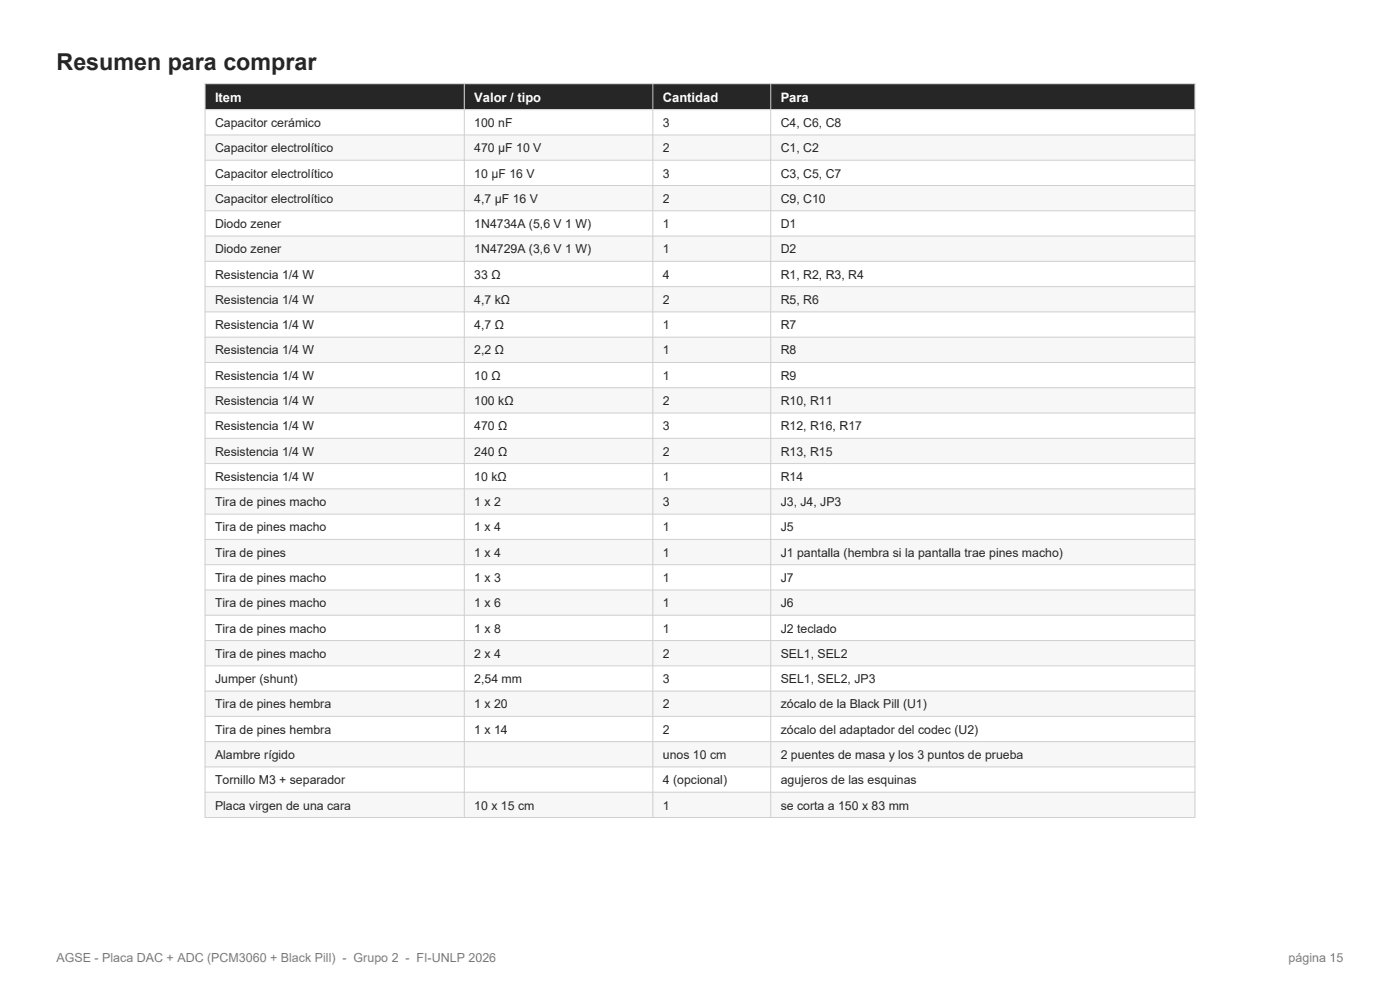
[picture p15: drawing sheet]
<svg xmlns="http://www.w3.org/2000/svg" width="297mm" height="210mm" viewBox="0 0 297 210" stroke-linecap="round" stroke-linejoin="round" font-family="sans-serif">
<defs><g id="words">
<text font-size="4.9" fill="#232630" x="12" y="14.9">Resumen para comprar</text>
<g font-size="2.8" fill="#fff">
<text x="45.6" y="21.6">Item</text>
<text x="100.6" y="21.6">Valor / tipo</text>
<text x="140.6" y="21.6">Cantidad</text>
<text x="165.6" y="21.6">Para</text>
</g>
<g font-size="2.6" fill="#232630">
<text x="45.6" y="26.9">Capacitor cerámico</text>
<text x="100.6" y="26.9">100 nF</text>
<text x="140.6" y="26.9">3</text>
<text x="165.6" y="26.9">C4, C6, C8</text>
<text x="45.6" y="32.3">Capacitor electrolítico</text>
<text x="100.6" y="32.3">470 µF 10 V</text>
<text x="140.6" y="32.3">2</text>
<text x="165.6" y="32.3">C1, C2</text>
<text x="45.6" y="37.7">Capacitor electrolítico</text>
<text x="100.6" y="37.7">10 µF 16 V</text>
<text x="140.6" y="37.7">3</text>
<text x="165.6" y="37.7">C3, C5, C7</text>
<text x="45.6" y="43">Capacitor electrolítico</text>
<text x="100.6" y="43">4,7 µF 16 V</text>
<text x="140.6" y="43">2</text>
<text x="165.6" y="43">C9, C10</text>
<text x="45.6" y="48.4">Diodo zener</text>
<text x="45.6" y="53.7">Diodo zener</text>
<text x="100.6" y="48.4">1N4734A (5,6 V 1 W)</text>
<text x="100.6" y="53.7">1N4729A (3,6 V 1 W)</text>
<text x="140.6" y="48.4">1</text>
<text x="140.6" y="53.7">1</text>
<text x="165.6" y="48.4">D1</text>
<text x="165.6" y="53.7">D2</text>
<text x="45.6" y="59.1">Resistencia 1/4 W</text>
<text x="100.6" y="59.1">33 Ω</text>
<text x="140.6" y="59.1">4</text>
<text x="165.6" y="59.1">R1, R2, R3, R4</text>
<text x="45.6" y="64.5">Resistencia 1/4 W</text>
<text x="100.6" y="64.5">4,7 kΩ</text>
<text x="140.6" y="64.5">2</text>
<text x="165.6" y="64.5">R5, R6</text>
<text x="45.6" y="69.8">Resistencia 1/4 W</text>
<text x="100.6" y="69.8">4,7 Ω</text>
<text x="140.6" y="69.8">1</text>
<text x="165.6" y="69.8">R7</text>
<text x="45.6" y="75.2">Resistencia 1/4 W</text>
<text x="100.6" y="75.2">2,2 Ω</text>
<text x="140.6" y="75.2">1</text>
<text x="165.6" y="75.2">R8</text>
<text x="45.6" y="80.6">Resistencia 1/4 W</text>
<text x="100.6" y="80.6">10 Ω</text>
<text x="140.6" y="80.6">1</text>
<text x="165.6" y="80.6">R9</text>
<text x="45.6" y="85.9">Resistencia 1/4 W</text>
<text x="100.6" y="85.9">100 kΩ</text>
<text x="140.6" y="85.9">2</text>
<text x="165.6" y="85.9">R10, R11</text>
<text x="45.6" y="91.3">Resistencia 1/4 W</text>
<text x="100.6" y="91.3">470 Ω</text>
<text x="140.6" y="91.3">3</text>
<text x="165.6" y="91.3">R12, R16, R17</text>
<text x="45.6" y="96.6">Resistencia 1/4 W</text>
<text x="100.6" y="96.6">240 Ω</text>
<text x="140.6" y="96.6">2</text>
<text x="165.6" y="96.6">R13, R15</text>
<text x="45.6" y="102">Resistencia 1/4 W</text>
<text x="45.6" y="107.4">Tira de pines macho</text>
<text x="100.6" y="102">10 kΩ</text>
<text x="100.6" y="107.4">1 x 2</text>
<text x="140.6" y="102">1</text>
<text x="140.6" y="107.4">3</text>
<text x="165.6" y="102">R14</text>
<text x="165.6" y="107.4">J3, J4, JP3</text>
<text x="45.6" y="112.7">Tira de pines macho</text>
<text x="100.6" y="112.7">1 x 4</text>
<text x="140.6" y="112.7">1</text>
<text x="165.6" y="112.7">J5</text>
<text x="45.6" y="118.1">Tira de pines</text>
<text x="100.6" y="118.1">1 x 4</text>
<text x="140.6" y="118.1">1</text>
<text x="165.6" y="118.1">J1 pantalla (hembra si la pantalla trae pines macho)</text>
<text x="45.6" y="123.5">Tira de pines macho</text>
<text x="100.6" y="123.5">1 x 3</text>
<text x="140.6" y="123.5">1</text>
<text x="165.6" y="123.5">J7</text>
<text x="45.6" y="128.8">Tira de pines macho</text>
<text x="100.6" y="128.8">1 x 6</text>
<text x="140.6" y="128.8">1</text>
<text x="165.6" y="128.8">J6</text>
<text x="45.6" y="134.2">Tira de pines macho</text>
<text x="100.6" y="134.2">1 x 8</text>
<text x="140.6" y="134.2">1</text>
<text x="165.6" y="134.2">J2 teclado</text>
<text x="45.6" y="139.5">Tira de pines macho</text>
<text x="100.6" y="139.5">2 x 4</text>
<text x="140.6" y="139.5">2</text>
<text x="165.6" y="139.5">SEL1, SEL2</text>
<text x="45.6" y="144.9">Jumper (shunt)</text>
<text x="100.6" y="144.9">2,54 mm</text>
<text x="140.6" y="144.9">3</text>
<text x="165.6" y="144.9">SEL1, SEL2, JP3</text>
<text x="45.6" y="150.3">Tira de pines hembra</text>
<text x="45.6" y="155.6">Tira de pines hembra</text>
<text x="100.6" y="150.3">1 x 20</text>
<text x="100.6" y="155.6">1 x 14</text>
<text x="140.6" y="150.3">2</text>
<text x="140.6" y="155.6">2</text>
<text x="165.6" y="150.3">zócalo de la Black Pill (U1)</text>
<text x="165.6" y="155.6">zócalo del adaptador del codec (U2)</text>
<text x="45.6" y="161">Alambre rígido</text>
<text x="140.6" y="161">unos 10 cm</text>
<text x="165.6" y="161">2 puentes de masa y los 3 puntos de prueba</text>
<text x="45.6" y="166.4">Tornillo M3 + separador</text>
<text x="140.6" y="166.4">4 (opcional)</text>
<text x="165.6" y="166.4">agujeros de las esquinas</text>
<text x="45.6" y="171.7">Placa virgen de una cara</text>
<text x="100.6" y="171.7">10 x 15 cm</text>
<text x="140.6" y="171.7">1</text>
<text x="165.6" y="171.7">se corta a 150 x 83 mm</text>
</g>
<g font-size="2.6" fill="#787a87">
<text x="12" y="204">AGSE - Placa DAC + ADC (PCM3060 + Black Pill) - Grupo 2 - FI-UNLP 2026</text>
<text x="273.4" y="204">página 15</text>
</g>
</g></defs>
<path d="M43.5 17.8h210v5.5h-210z" fill-rule="evenodd" fill="#232630"/>
<path d="M43.5 23.3h210v5.3h-210z" fill-rule="evenodd" fill="#fff"/>
<path d="M43.5 28.6h210v5.4h-210z" fill-rule="evenodd" fill="#f6f7fb"/>
<path d="M43.5 34h210v5.4h-210z" fill-rule="evenodd" fill="#fff"/>
<path d="M43.5 39.4h210v5.3h-210z" fill-rule="evenodd" fill="#f6f7fb"/>
<path d="M43.5 44.7h210v5.4h-210z" fill-rule="evenodd" fill="#fff"/>
<path d="M43.5 50.1h210v5.3h-210z" fill-rule="evenodd" fill="#f6f7fb"/>
<path d="M43.5 55.4h210v5.4h-210z" fill-rule="evenodd" fill="#fff"/>
<path d="M43.5 60.8h210v5.4h-210z" fill-rule="evenodd" fill="#f6f7fb"/>
<path d="M43.5 66.2h210v5.3h-210z" fill-rule="evenodd" fill="#fff"/>
<path d="M43.5 71.5h210v5.4h-210z" fill-rule="evenodd" fill="#f6f7fb"/>
<path d="M43.5 76.9h210v5.3h-210z" fill-rule="evenodd" fill="#fff"/>
<path d="M43.5 82.2h210v5.4h-210z" fill-rule="evenodd" fill="#f6f7fb"/>
<path d="M43.5 87.6h210v5.4h-210z" fill-rule="evenodd" fill="#fff"/>
<path d="M43.5 93h210v5.3h-210z" fill-rule="evenodd" fill="#f6f7fb"/>
<path d="M43.5 98.3h210v5.4h-210z" fill-rule="evenodd" fill="#fff"/>
<path d="M43.5 103.7h210v5.4h-210z" fill-rule="evenodd" fill="#f6f7fb"/>
<path d="M43.5 109.1h210v5.3h-210z" fill-rule="evenodd" fill="#fff"/>
<path d="M43.5 114.4h210v5.4h-210z" fill-rule="evenodd" fill="#f6f7fb"/>
<path d="M43.5 119.8h210v5.3h-210z" fill-rule="evenodd" fill="#fff"/>
<path d="M43.5 125.1h210v5.4h-210z" fill-rule="evenodd" fill="#f6f7fb"/>
<path d="M43.5 130.5h210v5.4h-210z" fill-rule="evenodd" fill="#fff"/>
<path d="M43.5 135.9h210v5.3h-210z" fill-rule="evenodd" fill="#f6f7fb"/>
<path d="M43.5 141.2h210v5.4h-210z" fill-rule="evenodd" fill="#fff"/>
<path d="M43.5 146.6h210v5.4h-210z" fill-rule="evenodd" fill="#f6f7fb"/>
<path d="M43.5 152h210v5.3h-210z" fill-rule="evenodd" fill="#fff"/>
<path d="M43.5 157.3h210v5.4h-210z" fill-rule="evenodd" fill="#f6f7fb"/>
<path d="M43.5 162.7h210v5.3h-210z" fill-rule="evenodd" fill="#fff"/>
<path d="M43.5 168h210v5.4h-210z" fill-rule="evenodd" fill="#f6f7fb"/>
<g fill="none" stroke="#cdced7" stroke-width=".21">
<path d="M43.5 17.8h210v155.6h-210zM98.5 17.8v155.6M138.5 17.8v155.6M163.5 17.8v155.6M43.5 23.3h210M43.5 28.6h210M43.5 34h210M43.5 39.4h210M43.5 44.7h210M43.5 50.1h210M43.5 55.4h210M43.5 60.8h210"/>
<path d="M43.5 66.2h210M43.5 71.5h210M43.5 76.9h210M43.5 82.2h210M43.5 87.6h210M43.5 93h210M43.5 98.3h210M43.5 103.7h210M43.5 109.1h210M43.5 114.4h210M43.5 119.8h210M43.5 125.1h210"/>
<path d="M43.5 130.5h210M43.5 135.9h210M43.5 141.2h210M43.5 146.6h210M43.5 152h210M43.5 157.3h210M43.5 162.7h210M43.5 168h210"/>
</g>
<use href="#words"/>
</svg>
